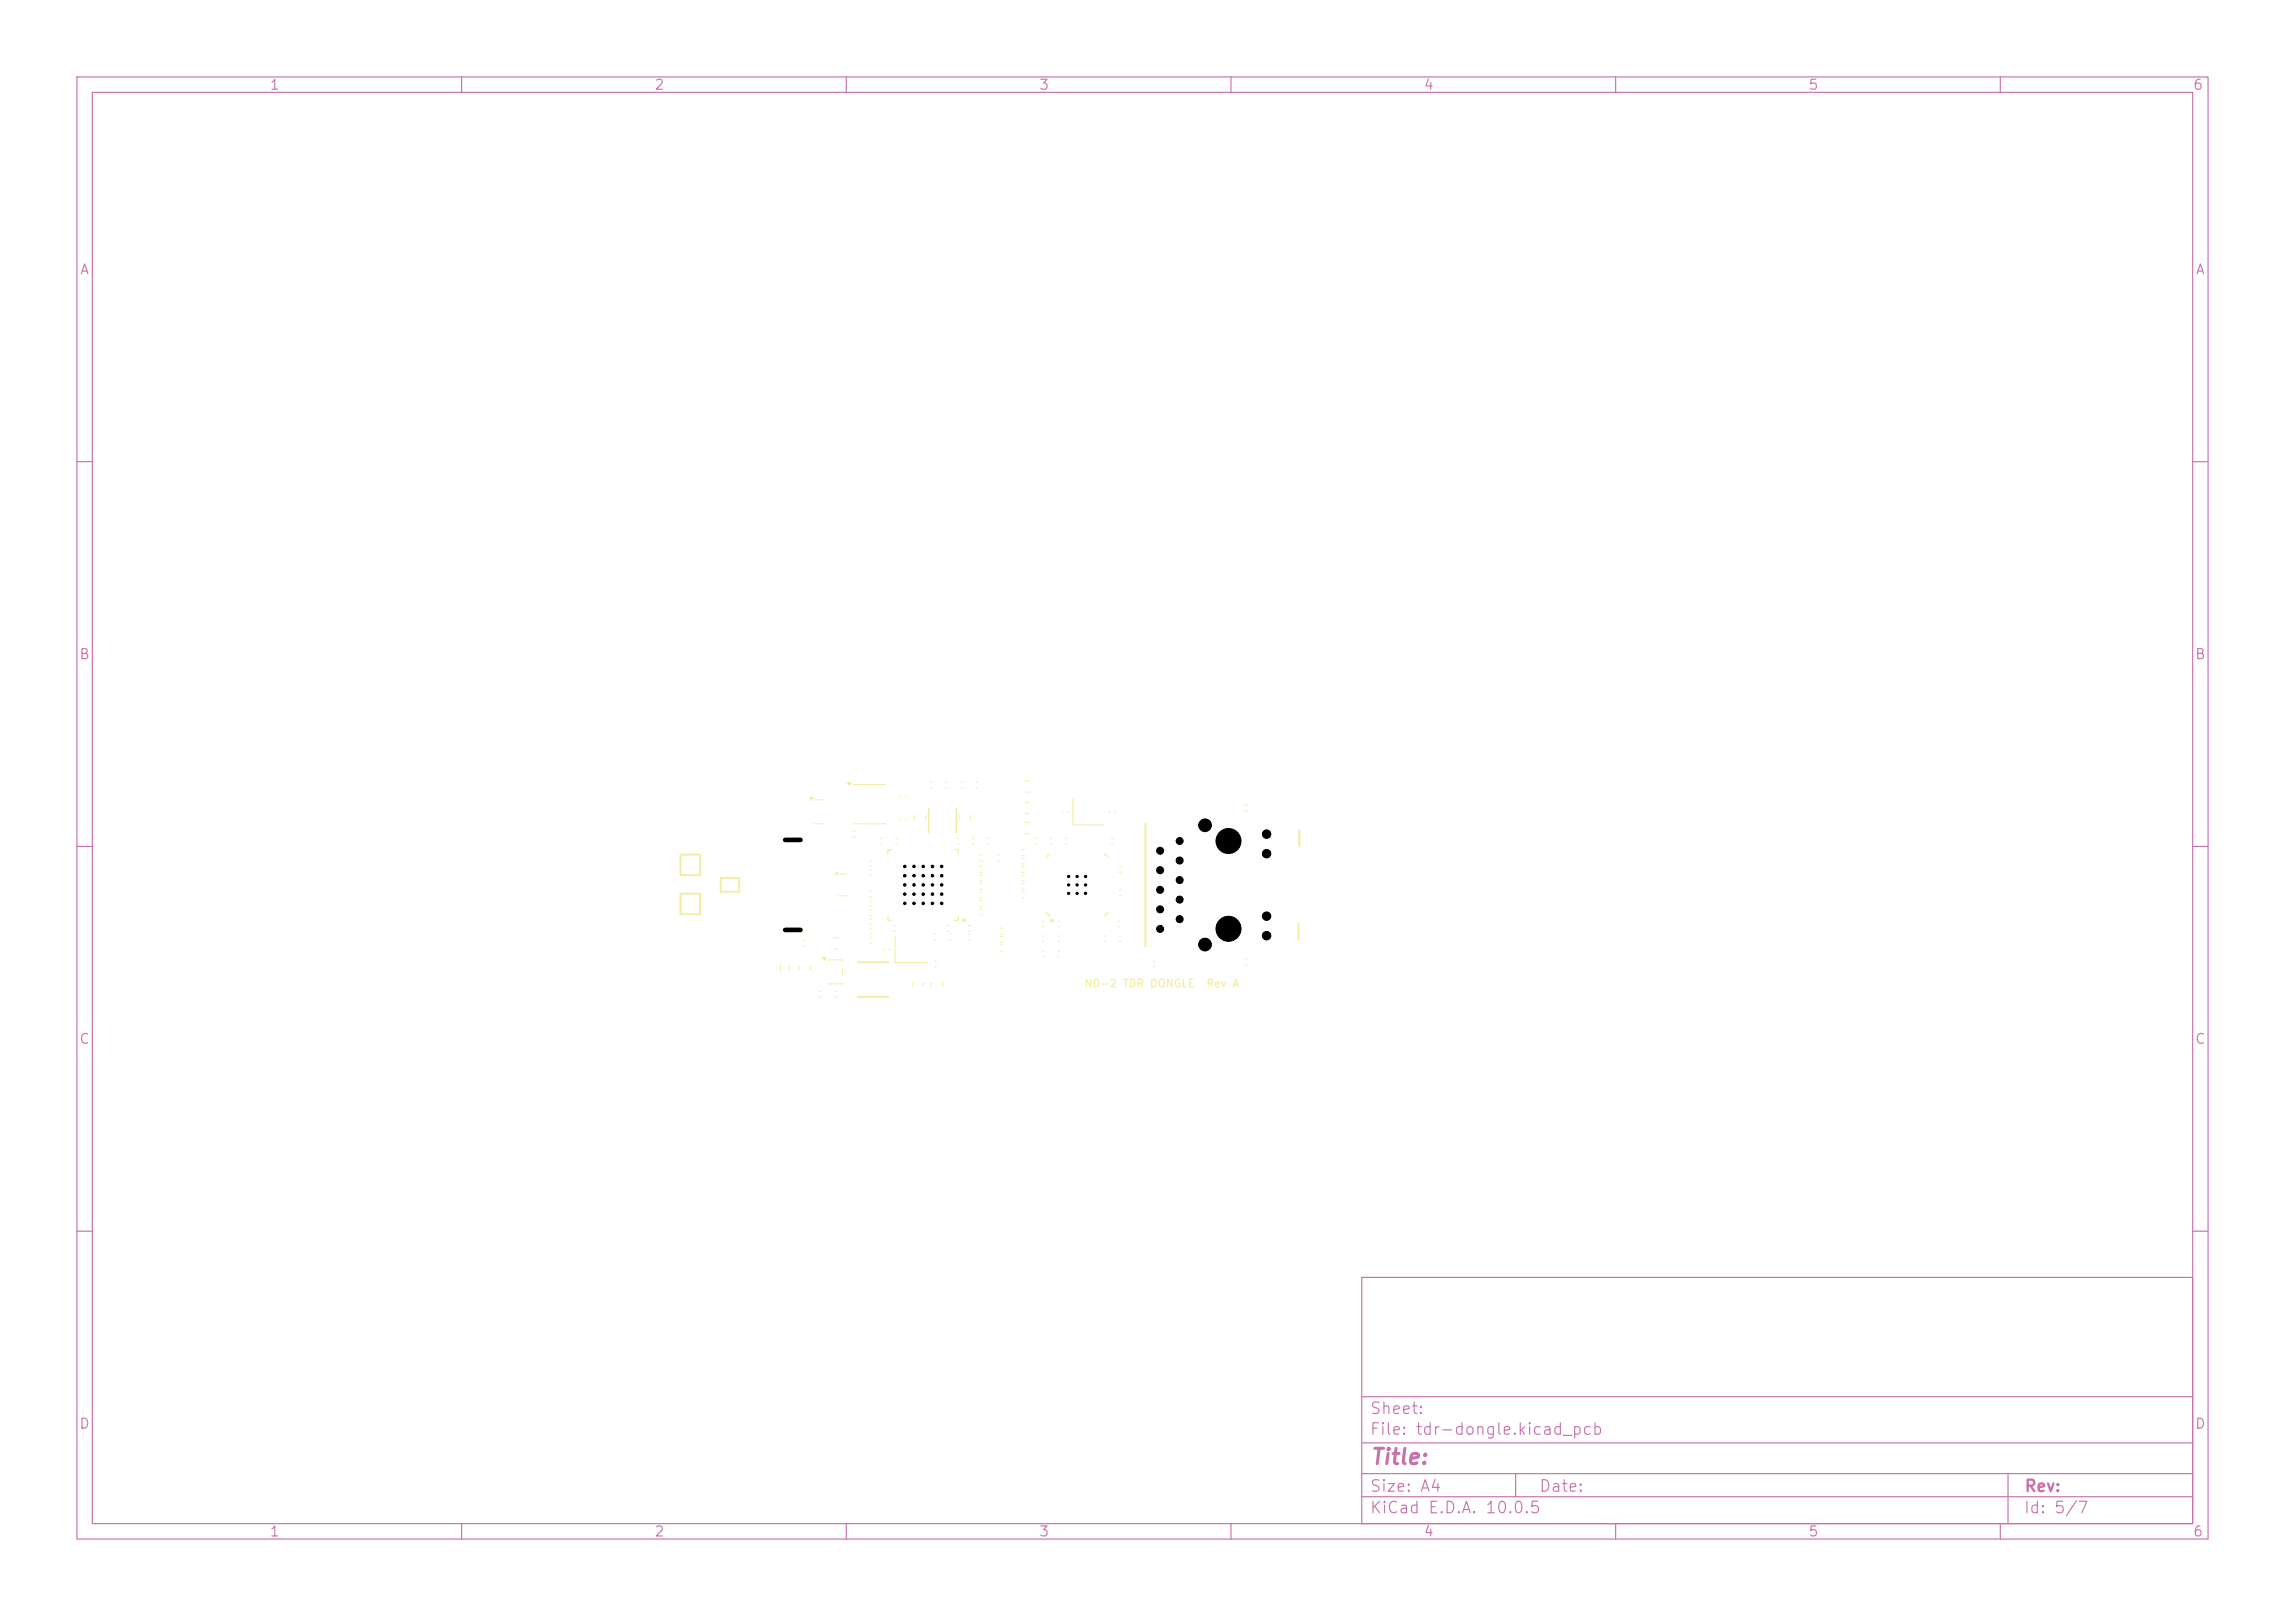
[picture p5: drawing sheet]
<svg xmlns="http://www.w3.org/2000/svg" width="297mm" height="210mm" viewBox="0 0 297 210" stroke-linecap="round" stroke-linejoin="round" font-family="sans-serif">
<defs><g id="words">
<text font-size="2" fill="#c872ab" x="178" y="190.8">Title:</text>
<g font-size="1.5" fill="#c872ab">
<text x="178" y="184.1">Sheet:</text>
<text x="178" y="186.8">File: tdr-dongle.kicad_pcb</text>
<text x="178" y="197">KiCad E.D.A. 10.0.5</text>
<text x="178" y="194.2">Size: A4</text>
<text x="200" y="194.2">Date:</text>
<text x="263" y="197">Id: 5/7</text>
<text x="263" y="194.2">Rev:</text>
</g>
<g font-size="1.3" fill="#c872ab">
<text x="35" y="12">1</text>
<text x="85" y="12">2</text>
<text x="135" y="12">3</text>
<text x="185" y="12">4</text>
<text x="235" y="12">5</text>
<text x="285" y="12">6</text>
<text x="10.3" y="36">A</text>
<text x="285.3" y="36">A</text>
<text x="10.2" y="86">B</text>
<text x="285.2" y="86">B</text>
<text x="10.2" y="136">C</text>
<text x="285.2" y="136">C</text>
<text x="10.2" y="186">D</text>
<text x="285.2" y="186">D</text>
<text x="35" y="200">1</text>
<text x="85" y="200">2</text>
<text x="135" y="200">3</text>
<text x="185" y="200">4</text>
<text x="235" y="200">5</text>
<text x="285" y="200">6</text>
</g>
<g font-size="1" fill="#f2eda1">
<text x="140.9" y="128.6">ND-2 TDR DONGLE</text>
<text x="156.7" y="128.6">Rev A</text>
</g>
</g></defs>
<g fill="none" stroke="#c872ab" stroke-width=".15">
<path d="M10 10h277v190h-277zM12 12h273v186h-273zM60 10v2M110 10v2M160 10v2M210 10v2M260 10v2M10 60h2M285 60h2M10 110h2M285 110h2M10 160h2"/>
<path d="M177 166h108v32h-108zM285 160h2M60 198v2M110 198v2M160 198v2M177 194.5h108M177 191.5h108M177 187.5h108M177 181.5h108M197 191.5v3M210 198v2M260 198v2"/>
<path d="M261 191.5v6.5"/>
</g>
<g fill="none" stroke="#f2eda1" stroke-width=".13">
<path d="M108.9 113.3v.3h-.3zM109 116.4h1M109.2 113.6h.8M113.1 117h.2M113.1 117.8h.2M117 106.4v.2M117.8 106.4v.2M127.3 111.1h.4M127.3 111.9h.4M127.3 114.8h.4M127.3 115.6h.4M128.4 108.9h.2"/>
<path d="M128.4 109.7h.2M129.6 111.1h.4M129.6 111.9h.4M133.2 101.5h.6M133.2 102.9h.6M133.2 106.9h.6M133.2 108.3h.6M144.4 109.7h.4M144.4 108.9h.4M113.1 120.6h.2M113.1 121.4h.2M114.9 123.3v.2"/>
<path d="M115.7 123.3v.2"/>
<circle cx="115.5" cy="110.5" r=".03"/>
</g>
<path d="M115.4 119.1v.5h.5M115.9 110.4h-.5v.5M124.1 110.4h.5v.5M124.6 119.1v.5h-.5" fill="none" stroke="#f2eda1" stroke-width=".15"/>
<circle cx="125.3" cy="119.6" r=".12" fill="none" stroke="#f2eda1" stroke-width=".25"/>
<path d="M108.9 113.3v.3h-.3z" fill="#f2eda1"/>
<path d="M110.2 101.7h.4l-.2 .3zM110.9 102v-.1h4.2v.1M110.9 107v.1h4.2v-.1M124.4 108.9h.2M124.4 109.7h.2M124.9 101.6h.2M124.9 102.4h.2" fill="none" stroke="#f2eda1" stroke-width=".13"/>
<path d="M110.2 101.7h.4l-.2 .3z" fill="#f2eda1"/>
<g fill="none" stroke="#f2eda1" stroke-width=".13">
<path d="M105.3 103.7h.4l-.2 .3zM105.8 107.1h1.3M105.9 103.9h1.2M113.1 115.8h.2M113.1 116.6h.2M116.4 108.9h.2M116.4 109.7h.2M118.9 105.9v.6M120.3 105.9v.6M120.9 101.6h.2M120.9 102.4h.2M122.9 101.6h.2"/>
<path d="M122.9 102.4h.2M124.7 105.9v.6M126.1 105.9v.6M126.4 108.9h.2M126.4 109.7h.2M126.9 101.6h.2M126.9 102.4h.2M127.3 118.1h.4M127.3 118.9h.4M127.3 117h.4M127.3 117.8h.4M127.3 115.9h.4"/>
<path d="M127.3 116.7h.4M127.3 112.6h.4M127.3 113.4h.4M132.8 115.9h.4M132.8 116.7h.4M138.5 108.9h.2M138.5 109.7h.2M139.4 103.8v3.4h4.2M144.2 105.4v.2M145 105.4v.2M145.3 119.7h.2M145.5 112.6h.2"/>
<path d="M145.5 113.4h.2M161.8 104.6h.4M161.8 105.4h.4M101.4 125.4v.8M102.6 125.4v.8M104.5 122.2h.2M104.5 123h.2M106.4 128.8h.4M106.4 129.6h.4M108.3 121.9h.6M108.3 123.3h.6M113.1 121.8h.2"/>
<path d="M113.1 122.6h.2M116.3 121.7v3.4h4.2M121.4 121.4h.2M121.4 122.1h.2M123.1 120.3h.2M123.1 121h.2M125.8 120.3h.4M125.8 121h.4M130 121.7h.4M130 122.5h.4M130 122.8h.4M130 123.6h.4"/>
<path d="M130 120.6h.4M130 121.4h.4M135.5 121.6h.2M135.5 122.4h.2M143.5 121.6h.2M143.5 122.4h.2M145.3 120.5h.2"/>
<circle cx="136" cy="119" r=".03"/>
<circle cx="149.3" cy="123" r=".03"/>
</g>
<path d="M135.9 118.6l.5 .5M136.4 111l-.5 .4M143.6 111l.4 .4M144 118.6l-.4 .5" fill="none" stroke="#f2eda1" stroke-width=".15"/>
<circle cx="136.7" cy="119.6" r=".12" fill="none" stroke="#f2eda1" stroke-width=".24"/>
<path d="M148.9 107v16M168.9 107.9v2.1M168.8 120v2.1" fill="none" stroke="#f2eda1" stroke-width=".25"/>
<path d="M105.3 103.7h.4l-.2 .3z" fill="#f2eda1"/>
<g fill="none" stroke="#f2eda1" stroke-width=".13">
<path d="M127.3 113.7h.4M127.3 114.5h.4M132.8 111.5h.4M132.8 112.3h.4M132.8 114.8h.4M132.8 115.6h.4M133.2 104.3h.6M133.2 105.7h.6M136.5 108.9h.2M136.5 109.7h.2M137.5 119.7h.2M106.9 124.5h.5l-.3 .3z"/>
<path d="M107.7 124.8h1.8M107.7 127.8h1.8M109.5 125.9v.8M118.6 127.6v.6M120 127.6v.6M121.5 124.9h.2M121.5 125.7h.2M135.5 123.6h.2M135.5 124.4h.2M137.5 123.6h.2M137.5 124.4h.2M137.5 120.5h.2"/>
<circle cx="124" cy="108.1" r=".03"/>
</g>
<path d="M111.5 125.1h4M111.5 129.6h4" fill="none" stroke="#f2eda1" stroke-width=".25"/>
<path d="M120.7 105v3.2M124.3 105v3.2" fill="none" stroke="#f2eda1" stroke-width=".2"/>
<path d="M106.9 124.5h.5l-.3 .3z" fill="#f2eda1"/>
<g fill="none" stroke="#f2eda1" stroke-width=".13">
<path d="M110.8 108h.4M110.8 108.8h.4M113 118.2h.4M113 119h.4M113.1 113h.2M113.1 113.8h.2M113.1 111.8h.2M113.1 112.6h.2M113.1 119.4h.2M114.4 108.9h.2M114.4 109.7h.2M117 103.4v.2"/>
<path d="M117.8 103.4v.2M132.8 113.7h.4M132.8 114.5h.4M132.8 110.4h.4M132.8 111.2h.4M132.8 112.6h.4M132.8 113.4h.4M134.5 108.9h.2M134.5 109.7h.2M135.5 119.7h.2M138 105.4v.2M138.8 105.4v.2"/>
<path d="M145.5 115.6h.2M145.5 116.4h.2M103.9 125.5v.6M105.3 125.5v.6M108.4 128.8h.4M108.4 129.6h.4M113.1 120.2h.2M116 120.3h.4M116 121h.4M121.1 127.6v.6M122.5 127.6v.6M123.4 121.4h.2"/>
<path d="M123.4 122.1h.2M125.9 121.4h.2M125.9 122.1h.2M135.5 120.5h.2M137.5 121.6h.2M137.5 122.4h.2M145.5 121.6h.2M145.5 122.4h.2M149.9 124.9h.2M149.9 125.7h.2M161.8 124.6h.4M161.8 125.4h.4"/>
<circle cx="104.8" cy="121" r=".03"/>
</g>
<path d="M88.5 111.1h2.5v2.6h-2.5zM88.5 116.1h2.5v2.7h-2.5zM93.7 114.1h2.4v1.8h-2.4z" fill="none" stroke="#f2eda1" stroke-width=".25"/>
<g fill="#000" stroke="#000" stroke-width=".13">
<circle cx="117.6" cy="116.2" r=".16"/>
<circle cx="117.6" cy="113.8" r=".16"/>
<circle cx="117.6" cy="117.4" r=".16"/>
<circle cx="117.6" cy="115" r=".16"/>
<circle cx="117.6" cy="112.6" r=".17"/>
<circle cx="118.8" cy="116.2" r=".16"/>
<circle cx="118.8" cy="113.8" r=".16"/>
<circle cx="118.8" cy="117.4" r=".16"/>
<circle cx="118.8" cy="115" r=".17"/>
<circle cx="118.8" cy="112.6" r=".17"/>
<circle cx="120" cy="116.2" r=".16"/>
<circle cx="120" cy="113.8" r=".16"/>
<circle cx="120" cy="117.4" r=".17"/>
<circle cx="120" cy="115" r=".17"/>
<circle cx="120" cy="112.6" r=".17"/>
<circle cx="121.2" cy="116.2" r=".16"/>
<circle cx="121.2" cy="113.8" r=".16"/>
<circle cx="121.2" cy="117.4" r=".16"/>
<circle cx="121.2" cy="115" r=".16"/>
<circle cx="121.2" cy="112.6" r=".17"/>
<circle cx="122.4" cy="116.2" r=".16"/>
<circle cx="122.4" cy="113.8" r=".16"/>
<circle cx="122.4" cy="117.4" r=".16"/>
<circle cx="122.4" cy="115" r=".17"/>
<circle cx="122.4" cy="112.6" r=".17"/>
<circle cx="138.9" cy="113.9" r=".15"/>
<circle cx="138.9" cy="116.1" r=".15"/>
<circle cx="138.9" cy="115" r=".15"/>
<circle cx="140" cy="113.9" r=".15"/>
<circle cx="140" cy="116.1" r=".15"/>
<circle cx="140" cy="115" r=".15"/>
<circle cx="141.1" cy="113.9" r=".15"/>
<circle cx="141.1" cy="116.1" r=".15"/>
<circle cx="141.1" cy="115" r=".15"/>
<circle cx="150.8" cy="110.6" r=".46"/>
<circle cx="150.8" cy="118.2" r=".46"/>
<circle cx="150.8" cy="115.6" r=".46"/>
<circle cx="150.8" cy="113.1" r=".46"/>
<circle cx="153.3" cy="116.9" r=".46"/>
<circle cx="153.3" cy="114.4" r=".46"/>
<circle cx="153.3" cy="119.4" r=".46"/>
<circle cx="153.3" cy="111.8" r=".46"/>
<circle cx="153.3" cy="109.3" r=".46"/>
<circle cx="156.6" cy="107.2" r=".83"/>
<circle cx="159.7" cy="109.3" r="1.62"/>
<circle cx="164.6" cy="108.4" r=".55"/>
<circle cx="164.6" cy="110.9" r=".55"/>
<circle cx="164.6" cy="119.1" r=".55"/>
<circle cx="150.8" cy="120.7" r=".46"/>
<circle cx="156.6" cy="122.7" r=".83"/>
<circle cx="159.7" cy="120.7" r="1.62"/>
<circle cx="164.6" cy="121.6" r=".55"/>
</g>
<path d="M102.1 109.2h1.9M102.1 120.9h1.9" fill="none" stroke="#000" stroke-width=".6"/>
<use href="#words"/>
</svg>
